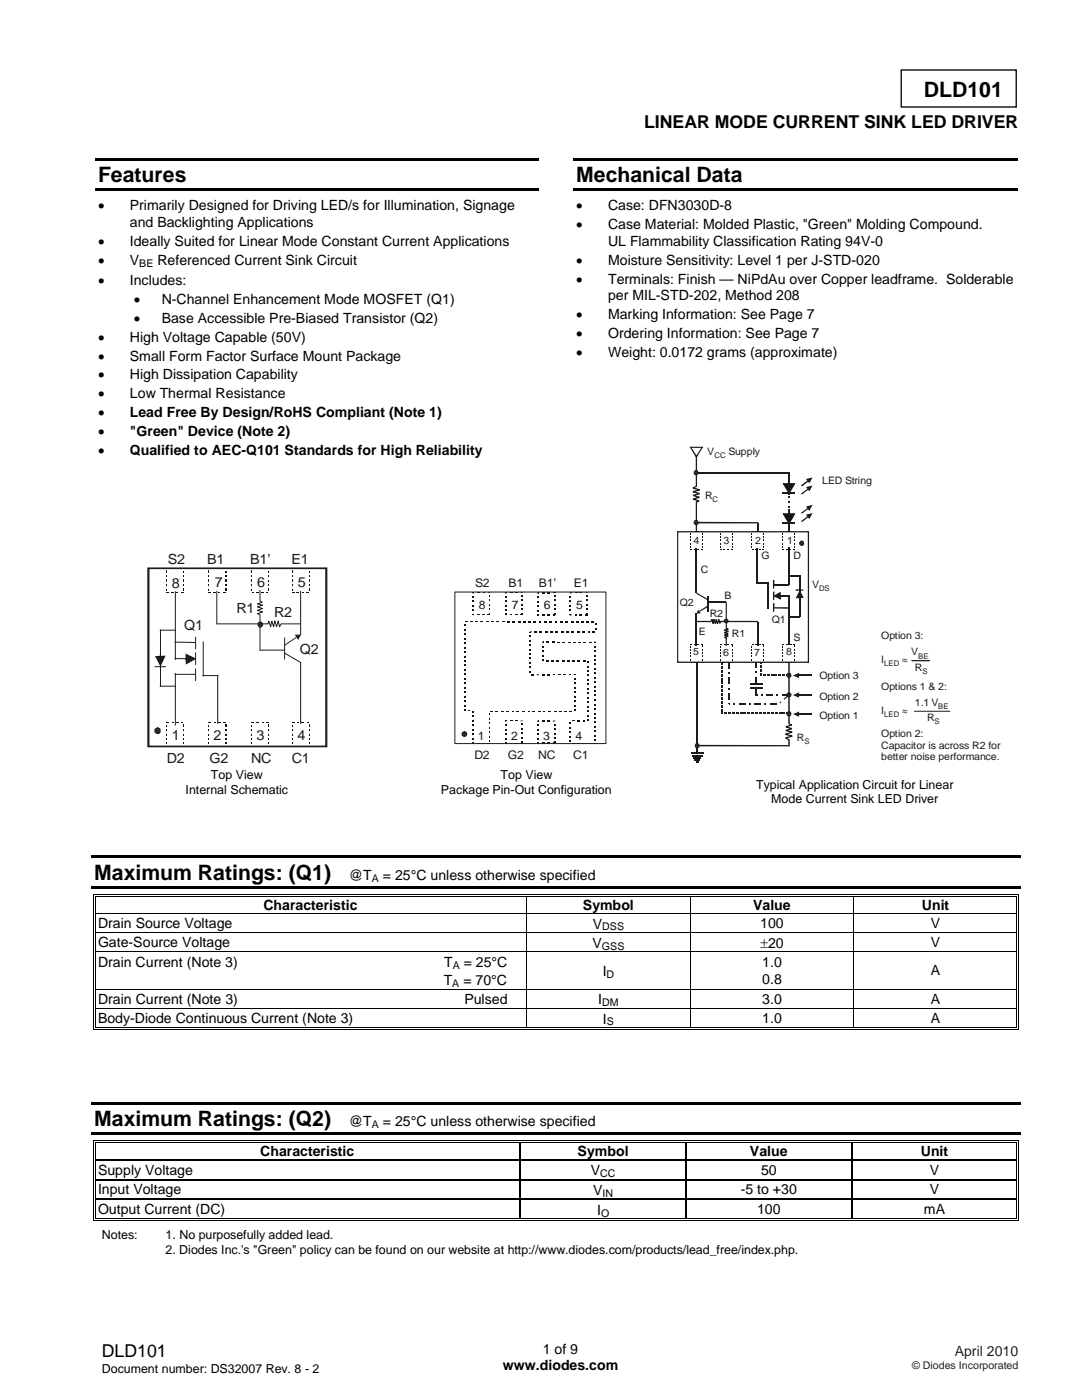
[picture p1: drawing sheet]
<svg xmlns="http://www.w3.org/2000/svg" width="216mm" height="279mm" viewBox="0 0 216 279" stroke-linecap="round" stroke-linejoin="round" font-family="sans-serif">
<defs><g id="words">
<g font-size="4.2">
<text x="184.4" y="19.3">DLD101</text>
<text x="19.6" y="36.3">Features</text>
<text x="115" y="36.3">Mechanical Data</text>
<text x="18.8" y="175.6">Maximum Ratings: (Q1)</text>
<text x="18.8" y="224.7">Maximum Ratings: (Q2)</text>
</g>
<g font-size="3.5">
<text x="128.5" y="25.6">LINEAR MODE CURRENT SINK LED DRIVER</text>
<text x="20.3" y="270.9">DLD101</text>
</g>
<g font-size="2.8">
<text x="19.6" y="42">•</text>
<text x="25.9" y="42">Primarily Designed for Driving LED/s for Illumination, Signage</text>
<text x="115" y="42">•</text>
<text x="121.3" y="42">Case: DFN3030D-8</text>
<text x="25.9" y="45.2">and Backlighting Applications</text>
<text x="115" y="45.8">•</text>
<text x="121.3" y="45.8">Case Material: Molded Plastic, &quot;Green&quot; Molding Compound.</text>
<text x="19.6" y="49">•</text>
<text x="19.6" y="53">•</text>
<text x="25.9" y="53">V</text>
<text x="25.9" y="49">Ideally Suited for Linear Mode Constant Current Applications</text>
<text x="31.4" y="53">Referenced Current Sink Circuit</text>
<text x="115" y="52.8">•</text>
<text x="121.3" y="49">UL Flammability Classification Rating 94V-0</text>
<text x="121.3" y="52.8">Moisture Sensitivity: Level 1 per J-STD-020</text>
<text x="19.6" y="56.8">•</text>
<text x="25.9" y="56.8">Includes:</text>
<text x="115" y="56.6">•</text>
<text x="121.3" y="59.8">per MIL-STD-202, Method 208</text>
<text x="121.3" y="56.6">Terminals: Finish — NiPdAu over Copper leadframe. Solderable</text>
<text x="26.7" y="60.6">•</text>
<text x="26.7" y="64.4">•</text>
<text x="32.3" y="60.6">N-Channel Enhancement Mode MOSFET (Q1)</text>
<text x="32.3" y="64.4">Base Accessible Pre-Biased Transistor (Q2)</text>
<text x="115" y="63.6">•</text>
<text x="121.3" y="63.6">Marking Information: See Page 7</text>
<text x="19.6" y="68.2">•</text>
<text x="19.6" y="71.9">•</text>
<text x="25.9" y="68.2">High Voltage Capable (50V)</text>
<text x="25.9" y="71.9">Small Form Factor Surface Mount Package</text>
<text x="115" y="67.4">•</text>
<text x="115" y="71.2">•</text>
<text x="121.3" y="67.4">Ordering Information: See Page 7</text>
<text x="121.3" y="71.2">Weight: 0.0172 grams (approximate)</text>
<text x="19.6" y="75.7">•</text>
<text x="25.9" y="75.7">High Dissipation Capability</text>
<text x="19.6" y="79.5">•</text>
<text x="19.6" y="83.3">•</text>
<text x="25.9" y="83.3">Lead Free By Design/RoHS Compliant (Note 1)</text>
<text x="25.9" y="79.5">Low Thermal Resistance</text>
<text x="19.6" y="87.1">•</text>
<text x="25.9" y="87.1">&quot;Green&quot; Device (Note 2)</text>
<text x="19.6" y="90.9">•</text>
<text x="25.9" y="90.9">Qualified to AEC-Q101 Standards for High Reliability</text>
<text x="69.6" y="175.6">@T</text>
<text x="76.4" y="175.6">= 25°C unless otherwise specified</text>
<text x="19.6" y="185.2">Drain Source Voltage</text>
<text x="52.6" y="181.6">Characteristic</text>
<text x="116.3" y="181.6">Symbol</text>
<text x="118.3" y="185.3">V</text>
<text x="150.3" y="181.6">Value</text>
<text x="151.7" y="185.2">100</text>
<text x="184" y="181.6">Unit</text>
<text x="185.8" y="185.2">V</text>
<text x="19.6" y="189">Gate-Source Voltage</text>
<text x="118.2" y="189.1">V</text>
<text x="151.7" y="189.1">±20</text>
<text x="185.8" y="189">V</text>
<text x="19.6" y="193">Drain Current (Note 3)</text>
<text x="88.6" y="196.6">T</text>
<text x="88.6" y="193">T</text>
<text x="92.5" y="196.6">= 70°C</text>
<text x="92.5" y="193">= 25°C</text>
<text x="120.3" y="194.8">I</text>
<text x="152.1" y="193">1.0</text>
<text x="152.1" y="196.3">0.8</text>
<text x="185.8" y="194.7">A</text>
<text x="19.6" y="200.3">Drain Current (Note 3)</text>
<text x="92.7" y="200.3">Pulsed</text>
<text x="119.4" y="200.4">I</text>
<text x="152.1" y="200.3">3.0</text>
<text x="185.8" y="200.3">A</text>
<text x="19.6" y="204.2">Body-Diode Continuous Current (Note 3)</text>
<text x="120.3" y="204.3">I</text>
<text x="152.1" y="204.2">1.0</text>
<text x="185.8" y="204.2">A</text>
<text x="69.6" y="224.7">@T</text>
<text x="76.4" y="224.7">= 25°C unless otherwise specified</text>
<text x="51.9" y="230.7">Characteristic</text>
<text x="115.2" y="230.7">Symbol</text>
<text x="149.6" y="230.7">Value</text>
<text x="183.7" y="230.7">Unit</text>
<text x="19.6" y="234.4">Supply Voltage</text>
<text x="19.6" y="238.4">Input Voltage</text>
<text x="117.9" y="234.6">V</text>
<text x="118.4" y="238.5">V</text>
<text x="147.8" y="238.4">-5 to +30</text>
<text x="151.8" y="234.4">50</text>
<text x="185.6" y="234.4">V</text>
<text x="185.6" y="238.4">V</text>
<text x="19.6" y="242.3">Output Current (DC)</text>
<text x="119.1" y="242.4">I</text>
<text x="151.1" y="242.3">100</text>
<text x="184.4" y="242.3">mA</text>
<text x="100.3" y="273.5">www.diodes.com</text>
<text x="108.3" y="270.2">1 of 9</text>
</g>
<g font-size="2.8" fill="#1f1a17">
<text x="33.5" y="112.5">S2</text>
<text x="41.3" y="112.5">B1</text>
<text x="49.9" y="112.5">B1’</text>
<text x="58.1" y="112.5">E1</text>
<text x="34.3" y="117.3">8</text>
<text x="42.8" y="117.1">7</text>
<text x="51.3" y="117.1">6</text>
<text x="59.4" y="117.2">5</text>
<text x="36.7" y="125.7">Q1</text>
<text x="47.2" y="122.4">R1</text>
<text x="54.7" y="123.2">R2</text>
<text x="59.8" y="130.5">Q2</text>
<text x="34.3" y="147.7">1</text>
<text x="42.6" y="147.6">2</text>
<text x="51.2" y="147.6">3</text>
<text x="59.3" y="147.7">4</text>
<text x="33.3" y="152.2">D2</text>
<text x="41.8" y="152.2">G2</text>
<text x="50.1" y="152.2">NC</text>
<text x="58.2" y="152.2">C1</text>
</g>
<text font-size="2.8" fill="#231f20" x="190.5" y="270.6">April 2010</text>
<g font-size="2.5">
<text x="42.1" y="155.5">Top View</text>
<text x="99.9" y="155.5">Top View</text>
<text x="37" y="158.4">Internal Schematic</text>
<text x="88" y="158.4">Package Pin-Out Configuration</text>
<text x="150.9" y="157.4">Typical Application Circuit for Linear</text>
<text x="153.9" y="160.3">Mode Current Sink LED Driver</text>
<text x="20.3" y="247.3">Notes:</text>
<text x="33" y="250.2">2. Diodes Inc.'s &quot;Green&quot; policy can be found on our website at http://www.diodes.com/products/lead_free/index.php.</text>
<text x="33" y="247.3">1. No purposefully added lead.</text>
<text x="20.3" y="274">Document number: DS32007 Rev. 8 - 2</text>
</g>
<g font-size="2.4" fill="#1f1a17">
<text x="94.8" y="117.1">S2</text>
<text x="101.5" y="117.1">B1</text>
<text x="107.5" y="117.1">B1’</text>
<text x="114.5" y="117.1">E1</text>
<text x="95.5" y="121.5">8</text>
<text x="102.1" y="121.5">7</text>
<text x="108.5" y="121.5">6</text>
<text x="115" y="121.5">5</text>
<text x="95.4" y="147.6">1</text>
<text x="102" y="147.6">2</text>
<text x="108.4" y="147.6">3</text>
<text x="114.8" y="147.6">4</text>
<text x="94.7" y="151.5">D2</text>
<text x="101.3" y="151.5">G2</text>
<text x="107.4" y="151.5">NC</text>
<text x="114.4" y="151.5">C1</text>
</g>
<g font-size="2.1">
<text x="27.8" y="53.3">BE</text>
<text x="74.2" y="175.9">A</text>
<text x="120.2" y="185.7">DSS</text>
<text x="120.1" y="189.5">GSS</text>
<text x="90.3" y="197">A</text>
<text x="90.3" y="193.3">A</text>
<text x="121.1" y="195.2">D</text>
<text x="120.2" y="200.8">DM</text>
<text x="121.1" y="204.6">S</text>
<text x="74.2" y="225.1">A</text>
<text x="119.8" y="234.9">CC</text>
<text x="120.2" y="238.9">IN</text>
<text x="119.9" y="242.8">O</text>
</g>
<text font-size="2.1" fill="#231f20" x="182" y="273.2">© Diodes Incorporated</text>
<g font-size="2" fill="#1f1a17">
<text x="141.1" y="90.8">V</text>
<text x="145.4" y="90.8">Supply</text>
<text x="140.7" y="99.5">R</text>
<text x="164" y="96.6">LED String</text>
<text x="138.4" y="108.5">4</text>
<text x="144.4" y="108.5">3</text>
<text x="150.7" y="108.6">2</text>
<text x="151.9" y="111.7">G</text>
<text x="157.1" y="108.5">1</text>
<text x="158.3" y="111.7">D</text>
<text x="139.8" y="114.3">C</text>
<text x="144.5" y="119.6">B</text>
<text x="162.1" y="117.3">V</text>
<text x="135.7" y="120.9">Q2</text>
<text x="141.6" y="123.1">R2</text>
<text x="154" y="124.3">Q1</text>
<text x="138.3" y="130.8">5</text>
<text x="139.4" y="126.7">E</text>
<text x="144.3" y="130.9">6</text>
<text x="146" y="127.2">R1</text>
<text x="150.5" y="130.9">7</text>
<text x="156.8" y="130.7">8</text>
<text x="158.3" y="128">S</text>
<text x="175.9" y="127.5">Option 3:</text>
<text x="181.8" y="130.8">V</text>
<text x="163.5" y="135.5">Option 3</text>
<text x="175.9" y="132.3">I</text>
<text x="175.9" y="137.7">Options 1 &amp; 2:</text>
<text x="180" y="132.3">≈</text>
<text x="182.6" y="133.8">R</text>
<text x="163.5" y="143.4">Option 1</text>
<text x="163.5" y="139.8">Option 2</text>
<text x="175.9" y="142.5">I</text>
<text x="180" y="142.5">≈</text>
<text x="182.6" y="140.9">1.1 V</text>
<text x="185" y="143.8">R</text>
<text x="159" y="147.8">R</text>
<text x="175.9" y="147.1">Option 2:</text>
<text x="175.9" y="149.5">Capacitor is across R2 for</text>
<text x="175.9" y="151.7">better noise performance.</text>
</g>
<g font-size="1.5" fill="#1f1a17">
<text x="142.6" y="91.4">CC</text>
<text x="142.2" y="100.1">C</text>
<text x="163.4" y="117.9">DS</text>
<text x="183.2" y="131.4">BE</text>
<text x="176.4" y="133">LED</text>
<text x="184.1" y="134.5">S</text>
<text x="176.4" y="143.1">LED</text>
<text x="187.2" y="141.6">BE</text>
<text x="160.5" y="148.4">S</text>
<text x="186.5" y="144.4">S</text>
</g>
</g></defs>
<path d="M179.8 14h23v7.4h-23z" fill="none" stroke="#000" stroke-width=".26"/>
<g fill="#000">
<path d="M19 31.5h88.6v.5h-88.6zM19 37.6h88.6v.5h-88.6zM114.4 31.5h88.7v.5h-88.7zM114.4 37.6h88.7v.5h-88.7zM18.3 170.8h185.4v.5h-185.4zM18.3 176.8h185.4v.6h-185.4zM18.6 178.4h.2v.6h-.2zM18.6 178.4h.5v.2h-.5zM18.9 178.8h.2v.2h-.2zM18.9 178.8h.2v.1h-.2zM105 178.9l.2 .1zM105 178.4h.5v.2h-.5z"/>
<path d="M105 178.8h.5v.1h-.5zM137.7 178.9l.1 .1zM137.7 178.4h.5v.2h-.5zM137.7 178.8h.5v.1h-.5zM170.3 178.9l.2 .1zM170.3 178.4h.5v.2h-.5zM170.3 178.8h.5v.1h-.5zM202.8 178.4h.5v.2h-.5zM202.8 178.8h.1v.2h-.1zM202.8 178.8h.1v.1h-.1zM203.1 178.4h.2v.6h-.2zM18.6 182.2h.2v.2h-.2z"/>
<path d="M18.6 186h.2v.2h-.2zM18.6 189.9h.2v.1h-.2zM18.6 197.3h.2v.2h-.2zM18.9 182.2h.2v.2h-.2zM18.9 186h.2v.2h-.2zM18.9 189.9h.2v.1h-.2zM18.9 197.3h.2v.2h-.2zM202.8 182.2h.1v.2h-.1zM202.8 186h.1v.2h-.1zM202.8 189.9h.1v.1h-.1zM202.8 197.3h.1v.2h-.1zM203.1 182.2h.2v.2h-.2z"/>
<path d="M203.1 186h.2v.2h-.2zM203.1 189.9h.2v.1h-.2zM203.1 197.3h.2v.2h-.2zM18.6 201.2h.2v.1h-.2zM18.6 205.4h.5v.1h-.5zM18.9 201.2h.2v.1h-.2zM18.9 205h.2v.2h-.2zM105 205h.5v.2h-.5zM137.7 205h.5v.2h-.5zM170.3 205h.5v.2h-.5zM202.8 201.2h.1v.1h-.1zM202.8 205.4h.5v.1h-.5z"/>
<path d="M202.8 205h.1v.2h-.1zM203.1 201.2h.2v.1h-.2zM203.1 205h.2v.5h-.2zM18.3 219.9h185.4v.6h-185.4zM18.3 226h185.4v.5h-185.4zM18.6 227.6h.2v.5h-.2zM18.6 227.6h.5v.2h-.5zM18.6 231.4h.2v.2h-.2zM18.6 235.3h.2v.3h-.2zM18.6 239.2h.2v.3h-.2zM18.9 227.9h.2v.2h-.2zM18.9 231.4h.2v.2h-.2z"/>
<path d="M18.9 235.3h.2v.3h-.2zM18.9 239.2h.2v.3h-.2zM103.7 228.1h.3zM103.7 227.6h.5v.2h-.5zM103.7 227.9h.5v.2h-.5zM103.7 231.4h.3v.2h-.3zM103.7 235.3h.3v.3h-.3zM103.7 239.2h.3v.3h-.3zM136.8 228.1h.2zM136.8 227.6h.5v.2h-.5zM136.8 227.9h.5v.2h-.5zM136.8 231.4h.2v.2h-.2z"/>
<path d="M136.8 235.3h.2v.3h-.2zM136.8 239.2h.2v.3h-.2zM169.8 228.1h.3zM169.8 227.6h.5v.2h-.5zM169.8 227.9h.5v.2h-.5zM169.8 231.4h.3v.2h-.3zM169.8 235.3h.3v.3h-.3zM169.8 239.2h.3v.3h-.3zM202.8 227.6h.5v.2h-.5zM202.8 227.9h.1v.2h-.1zM202.8 231.4h.1v.2h-.1zM202.8 235.3h.1v.3h-.1z"/>
<path d="M202.8 239.2h.1v.3h-.1zM203.1 227.6h.2v.5h-.2zM203.1 231.4h.2v.2h-.2zM203.1 235.3h.2v.3h-.2zM203.1 239.2h.2v.3h-.2zM18.6 243.5h.5v.1h-.5zM18.9 243.1h.2v.2h-.2zM103.7 243.1h.5v.2h-.5zM136.8 243.1h.5v.2h-.5zM169.8 243.1h.5v.2h-.5zM202.8 243.5h.5v.1h-.5zM202.8 243.1h.1v.2h-.1z"/>
<path d="M203.1 243.1h.2v.5h-.2z"/>
</g>
<g fill="none" stroke="#000" stroke-width=".2">
<path d="M18.7 179v3.2M19 179v3.2M19.1 178.5h85.9M19.1 178.9h85.9M105.1 179v3.2M105.5 178.5h32.2M105.5 178.9h32.2M137.8 179v3.2M138.2 178.5h32.1M138.2 178.9h32.1M170.4 179v3.2M170.8 178.5h32"/>
<path d="M170.8 178.9h32M202.8 179v3.2M203.2 179v3.2M18.7 182.4v3.6M18.7 186.2v3.7M18.7 190v7.3M18.7 197.5v3.7M19 182.4v3.6M19 186.2v3.7M19 190v7.3M19 197.5v3.7M19.1 182.3h183.7"/>
<path d="M19.1 186.1h183.7M19.1 189.9h183.7M19.1 197.4h183.7M105.1 182.4v3.6M105.1 186.2v3.7M105.1 190v7.3M105.1 197.5v3.7M137.8 182.4v3.6M137.8 186.2v3.7M137.8 190v7.3M137.8 197.5v3.7M170.4 182.4v3.6"/>
<path d="M170.4 186.2v3.7M170.4 190v7.3M170.4 197.5v3.7M202.8 182.4v3.6M202.8 186.2v3.7M202.8 190v7.3M202.8 197.5v3.7M203.2 182.4v3.6M203.2 186.2v3.7M203.2 190v7.3M203.2 197.5v3.7M18.7 201.3v4.2"/>
<path d="M19 201.3v3.7M19.1 201.3h183.7M19.1 205.4h183.7M19.1 205.1h85.9M105.1 201.3v3.7M105.5 205.1h32.2M137.8 201.3v3.7M138.2 205.1h32.1M170.4 201.3v3.7M170.8 205.1h32M202.8 201.3v3.7M203.2 201.3v3.7"/>
<path d="M18.7 228.1v3.3M18.7 231.6v3.7M18.7 235.6v3.6M18.7 239.5v4.1M19 228.1v3.3M19 231.6v3.7M19 235.6v3.6M19 239.5v3.6M19.1 227.7h84.6M19.1 228h84.6M104.2 227.7h32.6M104.2 228h32.6"/>
<path d="M137.3 227.7h32.5M137.3 228h32.5M170.3 227.7h32.5M170.3 228h32.5M202.8 228.1v3.3M202.8 231.6v3.7M202.8 235.6v3.6M202.8 239.5v3.6M203.2 228.1v3.3M203.2 231.6v3.7M203.2 235.6v3.6M203.2 239.5v3.6"/>
<path d="M19.1 243.6h183.7M19.1 243.2h84.6M104.2 243.2h32.6M137.3 243.2h32.5M170.3 243.2h32.5"/>
</g>
<g fill="none" stroke="#000" stroke-width=".25">
<path d="M19.1 231.5h84.6M19.1 235.4h84.6M19.1 239.3h84.6M103.8 228.1v3.3M103.8 231.6v3.7M103.8 235.6v3.6M103.8 239.5v3.6M104 231.5h32.8M104 235.4h32.8M104 239.3h32.8M136.9 228.1v3.3M136.9 231.6v3.7"/>
<path d="M136.9 235.6v3.6M136.9 239.5v3.6M137 231.5h32.8M137 235.4h32.8M137 239.3h32.8M169.9 228.1v3.3M169.9 231.6v3.7M169.9 235.6v3.6M169.9 239.5v3.6M170.1 231.5h32.7M170.1 235.4h32.7M170.1 239.3h32.7"/>
</g>
<path d="M108.3 128.1h10.5v20.2h-4.9v-4.4l3.4 .1v-12.2h-9.1z" fill-rule="evenodd" fill="#fff"/>
<g fill="#131516">
<path d="M118.4 148.3h.4v.1h-.4z"/>
<path d="M117.3 148.3h.4v.1h-.4z"/>
<path d="M116.3 148.3h.4v.1h-.4z"/>
<path d="M115.2 148.3h.5v.1h-.5z"/>
<path d="M114.1 148.3h.5v.1h-.5z"/>
<path d="M113.7 147.7h.2v.3h-.2z"/>
<path d="M113.7 146.8h.2v.4h-.2z"/>
<path d="M113.7 146h.2v.3h-.2z"/>
<path d="M113.7 145h.2v.4h-.2z"/>
<path d="M113.7 144.2h.2v.3h-.2z"/>
<path d="M114.1 143.8h.5v.2h-.5z"/>
<path d="M115.2 143.8h.5v.2h-.5z"/>
<path d="M116.3 143.8h.3v.2h-.3z"/>
<path d="M117.2 143.5h.2v.4h-.2z"/>
<path d="M117.2 142.7h.2v.3h-.2z"/>
<path d="M117.2 141.7h.2v.4h-.2z"/>
<path d="M117.2 140.9h.2v.3h-.2z"/>
<path d="M117.2 140h.2v.4h-.2z"/>
<path d="M117.2 139.1h.2v.3h-.2z"/>
<path d="M117.2 138.2h.2v.4h-.2z"/>
<path d="M117.2 137.3h.2v.3h-.2z"/>
<path d="M117.2 136.4h.2v.4h-.2z"/>
<path d="M117.2 135.5h.2v.4h-.2z"/>
<path d="M117.2 134.6h.2v.4h-.2z"/>
<path d="M117.2 133.8h.2v.3h-.2z"/>
<path d="M117.2 132.9h.2v.3h-.2z"/>
<path d="M117.2 132h.2v.3h-.2z"/>
<path d="M116.4 131.7h.4v.3h-.4z"/>
<path d="M115.3 131.7h.4v.3h-.4z"/>
<path d="M114.3 131.7h.4v.3h-.4z"/>
<path d="M113.2 131.7h.4v.3h-.4z"/>
<path d="M112.1 131.7h.5v.3h-.5z"/>
<path d="M111.1 131.7h.4v.3h-.4z"/>
<path d="M110 131.7h.5v.3h-.5z"/>
<path d="M109 131.7h.4v.3h-.4z"/>
<path d="M108.2 131.8h.2l-.2-.1 .1 .3 .1-.2-.2 .2z"/>
<path d="M108.2 131.5h.2v.3h-.2z"/>
<path d="M108.2 130.7h.2v.3h-.2z"/>
<path d="M108.2 129.8h.2v.4h-.2z"/>
<path d="M108.2 128.9h.2v.3h-.2z"/>
<path d="M108.2 128l.2 .4h-.2l.1-.2z"/>
<path d="M108.3 128h.2v.2h-.2z"/>
<path d="M109.1 128h.4v.2h-.4z"/>
<path d="M110.2 128h.4v.2h-.4z"/>
<path d="M111.2 128.1h.4v.1h-.4z"/>
<path d="M112.3 128.1h.4v.1h-.4z"/>
<path d="M113.3 128.1h.5v.1h-.5z"/>
<path d="M114.4 128.1h.4v.1h-.4z"/>
<path d="M115.4 128.1h.5v.1h-.5z"/>
<path d="M116.5 128.1h.4v.1h-.4z"/>
<path d="M117.5 128.1h.4v.1h-.4z"/>
<path d="M118.6 128.1h.3l-.3 .1z"/>
<path d="M118.7 128.1h.2v.2h-.2z"/>
<path d="M118.7 128.9h.2v.3h-.2z"/>
<path d="M118.7 129.7h.2v.4h-.2z"/>
<path d="M118.7 130.7h.2v.3h-.2z"/>
<path d="M118.7 131.5h.2v.4h-.2z"/>
<path d="M118.7 132.4h.2v.3h-.2z"/>
<path d="M118.7 133.3h.2v.4h-.2z"/>
<path d="M118.7 134.2h.2v.3h-.2z"/>
<path d="M118.7 135.1h.2v.4h-.2z"/>
<path d="M118.7 136h.2v.3h-.2z"/>
<path d="M118.7 136.8h.2v.4h-.2z"/>
<path d="M118.7 137.8h.2v.3h-.2z"/>
<path d="M118.7 138.6h.2v.4h-.2z"/>
<path d="M118.7 139.6h.2v.2h-.2z"/>
<path d="M118.7 140.4h.2v.4h-.2z"/>
<path d="M118.7 141.3h.2v.3h-.2z"/>
<path d="M118.7 142.2h.2v.4h-.2z"/>
<path d="M118.7 143.1h.2v.3h-.2z"/>
<path d="M118.7 144h.2v.3h-.2z"/>
<path d="M118.7 144.9h.2v.3h-.2z"/>
<path d="M118.7 145.7h.2v.4h-.2z"/>
<path d="M118.7 146.7h.2v.3h-.2z"/>
<path d="M118.7 147.5h.2v.4h-.2z"/>
</g>
<path d="M107.4 143.9h3.3v4.4h-3.3z" fill="#fff"/>
<g fill="#131516">
<path d="M110.3 148.3h.4v.2h-.4z"/>
<path d="M109.2 148.3h.5v.2h-.5z"/>
<path d="M108.2 148.3h.4v.2h-.4z"/>
<path d="M107.2 148.3h.3v.2h-.1v-.2l-.2 .2z"/>
<path d="M107.2 148.2h.2v.1h-.2z"/>
<path d="M107.2 147.3h.2v.3h-.2z"/>
<path d="M107.2 146.4h.2v.3h-.2z"/>
<path d="M107.2 145.5h.2v.4h-.2z"/>
<path d="M107.2 144.6h.2v.3h-.2z"/>
<path d="M107.2 143.8h.2v.2v-.1v.2h-.2v-.2l.2 .1z"/>
<path d="M107.4 143.8h.1v.2h-.1z"/>
<path d="M108.2 143.8h.4v.2h-.4z"/>
<path d="M109.2 143.8h.5v.2h-.5z"/>
<path d="M110.3 143.8l.5 .1h-.2l.1 .1h-.4z"/>
<path d="M110.6 143.9h.2z"/>
<path d="M110.6 144.4h.2v.4h-.2z"/>
<path d="M110.6 145.3h.2v.4h-.2z"/>
<path d="M110.6 146.2h.2v.4h-.2z"/>
<path d="M110.6 147.1h.2v.4h-.2z"/>
<path d="M110.6 148h.2v.3h-.2z"/>
</g>
<path d="M100.9 143.9h3.4v4.4h-3.4z" fill="#fff"/>
<g fill="#131516">
<path d="M103.9 148.3h.4v.1h-.4z"/>
<path d="M102.8 148.3h.4v.1h-.4z"/>
<path d="M101.8 148.3h.3v.1h-.3z"/>
<path d="M100.8 148.3h.3v.1z"/>
<path d="M100.8 148.1h.2v.2h-.2z"/>
<path d="M100.8 147.3h.2v.3h-.2z"/>
<path d="M100.8 146.4h.2v.3h-.2z"/>
<path d="M100.8 145.5h.2v.3h-.2z"/>
<path d="M100.8 144.6h.2v.3h-.2z"/>
<path d="M100.8 143.8l.1 .2 .1-.1v.1h-.2v-.1l.1 .1z"/>
<path d="M100.9 143.8h.2v.2h-.2z"/>
<path d="M101.8 143.8h.4v.2h-.4z"/>
<path d="M102.8 143.8h.4v.2h-.4z"/>
<path d="M103.9 143.8l.5 .1-.5 .1z"/>
<path d="M104.1 143.9h.3z"/>
<path d="M104.1 144.4h.3v.3h-.3z"/>
<path d="M104.1 145.3h.3v.4h-.3z"/>
<path d="M104.1 146.2h.3v.3h-.3z"/>
<path d="M104.1 147.1h.3v.4h-.3z"/>
<path d="M104.1 148h.3v.3h-.3z"/>
</g>
<path d="M92.8 124.1l26.1 .1v1.9h-13v8.5h8.8v7.3h-17v6.4h-3.3v-6.5h-1.7z" fill-rule="evenodd" fill="#fff"/>
<g fill="#131516">
<path d="M97.3 148.3h.4v.1h-.4z"/>
<path d="M96.2 148.3h.5v.1h-.5z"/>
<path d="M95.2 148.3h.5v.1h-.5z"/>
<path d="M94.4 148.3h.2v.1h-.3l.2-.1z"/>
<path d="M94.3 148.1h.2v.2h-.2z"/>
<path d="M94.3 147.3h.2v.3h-.2z"/>
<path d="M94.3 146.4h.2v.3h-.2z"/>
<path d="M94.3 145.5h.2v.3h-.2z"/>
<path d="M94.3 144.6h.2v.3h-.2z"/>
<path d="M94.3 143.7h.2v.4h-.2z"/>
<path d="M94.3 142.8h.2v.4h-.2z"/>
<path d="M94.3 141.9h.2v.4h-.2z"/>
<path d="M93.5 141.7h.4v.2h-.4z"/>
<path d="M92.7 141.7h.2v.2h-.3l.3-.1z"/>
<path d="M92.6 141.5h.3v.3h-.3z"/>
<path d="M92.6 140.6h.3v.4h-.3z"/>
<path d="M92.6 139.8h.3v.3h-.3z"/>
<path d="M92.6 138.9h.3v.3h-.3z"/>
<path d="M92.6 138h.3v.3h-.3z"/>
<path d="M92.6 137.1h.3v.3h-.3z"/>
<path d="M92.6 136.2h.3v.3h-.3z"/>
<path d="M92.6 135.3h.3v.4h-.3z"/>
<path d="M92.6 134.4h.3v.3h-.3z"/>
<path d="M92.6 133.5h.3v.4h-.3z"/>
<path d="M92.6 132.6h.3v.3h-.3z"/>
<path d="M92.6 131.7h.3v.4h-.3z"/>
<path d="M92.6 130.9h.3v.3h-.3z"/>
<path d="M92.6 129.9h.3v.4h-.3z"/>
<path d="M92.6 129.1h.3v.3h-.3z"/>
<path d="M92.6 128.2h.3v.3h-.3z"/>
<path d="M92.6 127.3h.3v.3h-.3z"/>
<path d="M92.6 126.4h.3v.4h-.3z"/>
<path d="M92.6 125.5h.3v.3h-.3z"/>
<path d="M92.6 124.6h.3v.4h-.3z"/>
<path d="M92.8 124h.4v.2h-.4z"/>
<path d="M93.9 124h.4v.2h-.4z"/>
<path d="M94.9 124h.4v.2h-.4z"/>
<path d="M95.9 124h.5v.2h-.5z"/>
<path d="M97 124h.5v.2h-.5z"/>
<path d="M98 124h.5v.2h-.5z"/>
<path d="M99.1 124h.4v.2h-.4z"/>
<path d="M100.2 124h.4v.2h-.4z"/>
<path d="M101.2 124h.4v.3h-.4z"/>
<path d="M102.3 124h.4v.3h-.4z"/>
<path d="M103.4 124h.4v.3h-.4z"/>
<path d="M104.4 124h.4v.3h-.4z"/>
<path d="M105.4 124h.5v.3h-.5z"/>
<path d="M106.5 124h.5v.3h-.5z"/>
<path d="M107.6 124h.3v.3h-.3z"/>
<path d="M108.6 124h.4v.3h-.4z"/>
<path d="M109.7 124h.4v.3h-.4z"/>
<path d="M110.8 124h.3v.3h-.3z"/>
<path d="M111.8 124h.4v.3h-.4z"/>
<path d="M112.8 124h.5v.3h-.5z"/>
<path d="M113.9 124h.5v.3h-.5z"/>
<path d="M114.9 124h.5v.3h-.5z"/>
<path d="M116 124h.4v.3h-.4z"/>
<path d="M117.1 124h.4v.3h-.4z"/>
<path d="M118.1 124h.4v.3h-.4z"/>
<path d="M118.7 124.4h.3v.4h-.3z"/>
<path d="M118.7 125.3h.3v.4h-.3z"/>
<path d="M118.3 126h.4v.2h-.4z"/>
<path d="M117.3 126h.4v.2h-.4z"/>
<path d="M116.2 126h.4v.2h-.4z"/>
<path d="M115.1 126h.5v.2h-.5z"/>
<path d="M114.1 126h.4v.2h-.4z"/>
<path d="M113.1 126h.4v.2h-.4z"/>
<path d="M112 126h.4v.2h-.4z"/>
<path d="M110.9 126h.4v.2h-.4z"/>
<path d="M109.9 126h.4v.2h-.4z"/>
<path d="M108.8 126h.4v.2h-.4z"/>
<path d="M107.7 126h.5v.2h-.5z"/>
<path d="M106.7 126h.5v.2h-.5z"/>
<path d="M105.7 126l.2 .1v-.1h.2v.2l-.4-.1z"/>
<path d="M105.7 126.1h.2v.2h-.2z"/>
<path d="M105.7 126.8h.2v.3h-.2z"/>
<path d="M105.7 127.7h.2v.4h-.2z"/>
<path d="M105.7 128.6h.2v.3h-.2z"/>
<path d="M105.7 129.5h.2v.4h-.2z"/>
<path d="M105.7 130.4h.2v.3h-.2z"/>
<path d="M105.7 131.2h.2v.4h-.2z"/>
<path d="M105.7 132.2h.2v.3h-.2z"/>
<path d="M105.7 133h.2v.4h-.2z"/>
<path d="M105.7 133.9h.2v.3h-.2z"/>
<path d="M106.1 134.5h.4v.2h-.4z"/>
<path d="M107.1 134.5h.4v.2h-.3z"/>
<path d="M108.2 134.5h.4v.2h-.4z"/>
<path d="M109.2 134.5h.5v.2h-.5z"/>
<path d="M110.3 134.5h.4v.2h-.4z"/>
<path d="M111.3 134.5h.5v.2h-.5z"/>
<path d="M112.4 134.5h.4v.2h-.4z"/>
<path d="M113.5 134.5h.4v.2h-.4z"/>
<path d="M114.5 134.5l.4 .1-.4 .1z"/>
<path d="M114.6 134.6h.3v.1h-.3z"/>
<path d="M114.6 135.3h.3v.4h-.3z"/>
<path d="M114.6 136.2h.3v.3h-.3z"/>
<path d="M114.6 137.1h.3v.3h-.3z"/>
<path d="M114.6 138h.3v.3h-.3z"/>
<path d="M114.6 138.9h.3v.3h-.3z"/>
<path d="M114.6 139.8h.3v.3h-.3z"/>
<path d="M114.6 140.6h.3v.4h-.3z"/>
<path d="M114.6 141.5h.3v.4h-.3z"/>
<path d="M113.7 141.9h.4v.1h-.4z"/>
<path d="M112.6 141.9h.5v.1h-.5z"/>
<path d="M111.6 141.9h.5v.1h-.5z"/>
<path d="M110.6 141.9h.4v.1h-.4z"/>
<path d="M109.5 141.9h.4v.1h-.4z"/>
<path d="M108.5 141.9h.3v.1h-.3z"/>
<path d="M107.4 141.9h.4v.1h-.4z"/>
<path d="M106.3 141.9h.4v.1h-.4z"/>
<path d="M105.3 141.9h.4v.1h-.4z"/>
<path d="M104.2 141.9h.4v.1h-.4z"/>
<path d="M103.1 141.9h.5v.1h-.5z"/>
<path d="M102.1 141.9h.4v.1h-.4z"/>
<path d="M101 141.9h.5v.1h-.5z"/>
<path d="M100 141.9h.4v.1h-.4z"/>
<path d="M98.9 141.9h.4v.1h-.4z"/>
<path d="M97.9 141.9h.4v.1h-.4z"/>
<path d="M97.7 142.4h.1v.3h-.1z"/>
<path d="M97.7 143.2h.1v.4h-.1z"/>
<path d="M97.7 144.2h.1v.2h-.1z"/>
<path d="M97.7 145h.1v.4h-.1z"/>
<path d="M97.7 145.9h.1v.3h-.1z"/>
<path d="M97.7 146.8h.1v.4h-.1z"/>
<path d="M97.7 147.7h.1v.3h-.1z"/>
</g>
<path d="M113.9 118.2h3.3v4.5h-3.3z" fill="#fff"/>
<g fill="#131516">
<path d="M116.8 122.6h.4v.2h-.4z"/>
<path d="M115.7 122.6h.4v.2h-.4z"/>
<path d="M114.7 122.6h.4v.2h-.4z"/>
<path d="M113.7 122.7l.4-.1v.2h-.2v-.1l-.2 .1z"/>
<path d="M113.7 122.5h.2v.2h-.2z"/>
<path d="M113.7 121.6h.2v.4h-.2z"/>
<path d="M113.7 120.7h.2v.4h-.2z"/>
<path d="M113.7 119.9h.2v.3h-.2z"/>
<path d="M113.7 118.9h.2v.4h-.2z"/>
<path d="M113.7 118.2h.2v.2h-.2v-.2l.2 .1z"/>
<path d="M113.9 118.2h.2v.1h-.2z"/>
<path d="M114.7 118.2h.4v.1h-.4z"/>
<path d="M115.7 118.2h.4v.1h-.4z"/>
<path d="M116.8 118.2h.5l-.5 .1z"/>
<path d="M117.1 118.2h.2z"/>
<path d="M117.1 118.8h.2v.4h-.2z"/>
<path d="M117.1 119.7h.2v.3h-.2z"/>
<path d="M117.1 120.5h.2v.4h-.2z"/>
<path d="M117.1 121.5h.2v.3h-.2z"/>
<path d="M117.1 122.3h.2v.4h-.2z"/>
</g>
<path d="M107.4 118.2h3.3v4.5h-3.3z" fill="#fff"/>
<g fill="#131516">
<path d="M110.3 122.6h.4v.2h-.4z"/>
<path d="M109.2 122.6h.5v.2h-.5z"/>
<path d="M108.2 122.6h.4v.2h-.4z"/>
<path d="M107.2 122.7l.3-.1v.2z"/>
<path d="M107.2 122.5h.2v.2h-.2z"/>
<path d="M107.2 121.7h.2v.3h-.2z"/>
<path d="M107.2 120.7h.2v.4h-.2z"/>
<path d="M107.2 119.9h.2v.3h-.2z"/>
<path d="M107.2 118.9h.2v.4h-.2z"/>
<path d="M107.2 118.2h.2v.2v-.2v.2h-.2v-.2l.2 .2z"/>
<path d="M107.4 118.2h.1v.2h-.1z"/>
<path d="M108.2 118.2h.4v.2h-.4z"/>
<path d="M109.2 118.2h.5v.2h-.5z"/>
<path d="M110.3 118.2h.5h-.2l.1 .2h-.4z"/>
<path d="M110.6 118.2l.2 .1z"/>
<path d="M110.6 118.8h.2v.4h-.2z"/>
<path d="M110.6 119.7h.2v.3h-.2z"/>
<path d="M110.6 120.6h.2v.3h-.2z"/>
<path d="M110.6 121.5h.2v.3h-.2z"/>
<path d="M110.6 122.4h.2v.3h-.2z"/>
</g>
<path d="M100.9 118.2h3.4v4.5h-3.4z" fill="#fff"/>
<g fill="#131516">
<path d="M103.9 122.6h.4v.1h-.4z"/>
<path d="M102.8 122.6h.4v.1h-.4z"/>
<path d="M101.8 122.6h.3v.1h-.3z"/>
<path d="M100.8 122.7l.3-.1v.1z"/>
<path d="M100.8 122.5h.2v.2h-.2z"/>
<path d="M100.8 121.6h.2v.4h-.2z"/>
<path d="M100.8 120.7h.2v.4h-.2z"/>
<path d="M100.8 119.8h.2v.4h-.2z"/>
<path d="M100.8 118.9h.2v.4h-.2z"/>
<path d="M100.8 118.2l.1 .1 .1-.1v.2h-.2v-.2l.1 .1z"/>
<path d="M100.9 118.2h.2v.1h-.2z"/>
<path d="M101.8 118.2h.4v.1h-.4z"/>
<path d="M102.8 118.2h.4v.1h-.4z"/>
<path d="M103.9 118.2h.5l-.5 .1z"/>
<path d="M104.1 118.2h.3z"/>
<path d="M104.1 118.8h.3v.3h-.3z"/>
<path d="M104.1 119.7h.3v.3h-.3z"/>
<path d="M104.1 120.5h.3v.4h-.3z"/>
<path d="M104.1 121.5h.3v.3h-.3z"/>
<path d="M104.1 122.3h.3v.4h-.3z"/>
</g>
<path d="M94.4 118.2h3.3v4.5h-3.3z" fill="#fff"/>
<g fill="#131516">
<path d="M97.3 122.6h.4v.1h-.4z"/>
<path d="M96.2 122.6h.5v.1h-.5z"/>
<path d="M95.2 122.6h.5v.1h-.5z"/>
<path d="M94.4 122.6h.2v.1h-.3h.2z"/>
<path d="M94.3 122.5h.2v.2h-.2z"/>
<path d="M94.3 121.6h.2v.4h-.2z"/>
<path d="M94.3 120.7h.2v.4h-.2z"/>
<path d="M94.3 119.8h.2v.4h-.2z"/>
<path d="M94.3 118.9h.2v.4h-.2z"/>
<path d="M94.3 118.2l.1 .1 .1-.1v.2h-.2z"/>
<path d="M94.4 118.2h.2v.1h-.2z"/>
<path d="M95.2 118.2h.5v.1h-.5z"/>
<path d="M96.3 118.2h.4v.1h-.4z"/>
<path d="M97.3 118.2h.5l-.5 .1z"/>
<path d="M97.7 118.2h.1z"/>
<path d="M97.7 118.8h.1v.4h-.1z"/>
<path d="M97.7 119.7h.1v.3h-.1z"/>
<path d="M97.7 120.5h.1v.4h-.1z"/>
<path d="M97.7 121.5h.1v.3h-.1z"/>
<path d="M97.7 122.3h.1v.4h-.1z"/>
</g>
<path d="M90.8 118.2h30.1v30.2h-30.1z" fill="none" stroke="#1f1a17" stroke-width=".2"/>
<circle cx="92.7" cy="146.5" r=".46" fill="#2a2b2b"/>
<circle cx="92.7" cy="146.5" r=".46" fill="none" stroke="#1f1a17" stroke-width=".2"/>
<path d="M58.3 113.4h3.4v4.9h-3.4z" fill="#fff"/>
<g fill="#131516">
<path d="M58.3 118.2h.4v.2h-.4z"/>
<path d="M59.2 118.2h.5v.2h-.5z"/>
<path d="M60.2 118.2h.4v.2h-.4z"/>
<path d="M61.2 118.2h.4v.2h-.4z"/>
<path d="M61.6 117.5h.2v.4h-.2z"/>
<path d="M61.6 116.6h.2v.4h-.2z"/>
<path d="M61.6 115.7h.2v.4h-.2z"/>
<path d="M61.6 114.9h.2v.3h-.2z"/>
<path d="M61.6 113.9h.2v.4h-.2z"/>
<path d="M61.3 113.3h.3v.2h-.3z"/>
<path d="M60.2 113.3h.5v.2h-.5z"/>
<path d="M59.3 113.3h.4v.2h-.4z"/>
<path d="M58.3 113.3h.4v.2h-.4z"/>
<path d="M58.2 113.9h.2v.4h-.2z"/>
<path d="M58.2 114.9h.2v.3h-.2z"/>
<path d="M58.2 115.7h.2v.4h-.2z"/>
<path d="M58.2 116.6h.2v.4h-.2z"/>
<path d="M58.2 117.6h.2v.3h-.2z"/>
</g>
<path d="M50.3 113.4h3.3v4.9h-3.3z" fill="#fff"/>
<g fill="#131516">
<path d="M50.3 118.2h.3v.2h-.3z"/>
<path d="M51.2 118.2h.4v.2h-.4z"/>
<path d="M52.1 118.2h.5v.2h-.5z"/>
<path d="M53.1 118.2h.4v.2h-.4z"/>
<path d="M53.5 117.5h.2v.4h-.2z"/>
<path d="M53.5 116.6h.2v.4h-.2z"/>
<path d="M53.5 115.7h.2v.3h-.2z"/>
<path d="M53.5 114.9h.2v.3h-.2z"/>
<path d="M53.5 113.9h.2v.4h-.2z"/>
<path d="M53.1 113.3h.5v.2h-.5z"/>
<path d="M52.2 113.3h.4v.2h-.4z"/>
<path d="M51.2 113.3h.4v.2h-.4z"/>
<path d="M50.3 113.3h.4v.2h-.4z"/>
<path d="M50.2 113.9h.2v.4h-.2z"/>
<path d="M50.2 114.9h.2v.3h-.2z"/>
<path d="M50.2 115.7h.2v.4h-.2z"/>
<path d="M50.2 116.6h.2v.4h-.2z"/>
<path d="M50.2 117.6h.2v.3h-.2z"/>
</g>
<path d="M41.7 113.4h3.3v4.9h-3.3z" fill="#fff"/>
<g fill="#131516">
<path d="M41.7 118.2h.4v.2h-.4z"/>
<path d="M42.6 118.2h.4v.2h-.4z"/>
<path d="M43.6 118.2h.3v.2h-.3z"/>
<path d="M44.5 118.2h.5v.2h-.5z"/>
<path d="M44.9 117.5h.2v.4h-.2z"/>
<path d="M44.9 116.6h.2v.4h-.2z"/>
<path d="M44.9 115.7h.2v.4h-.2z"/>
<path d="M44.9 114.9h.2v.3h-.2z"/>
<path d="M44.9 113.9h.2v.4h-.2z"/>
<path d="M44.5 113.3h.5v.2h-.5z"/>
<path d="M43.6 113.3h.4v.2h-.4z"/>
<path d="M42.7 113.3h.3v.2h-.3z"/>
<path d="M41.7 113.3h.4v.2h-.4z"/>
<path d="M41.6 113.9h.1v.4h-.1z"/>
<path d="M41.6 114.9h.1v.3h-.1z"/>
<path d="M41.6 115.7h.1v.4h-.1z"/>
<path d="M41.6 116.6h.1v.4h-.1z"/>
<path d="M41.6 117.6h.1v.3h-.1z"/>
</g>
<path d="M33.3 113.4h3.4v4.9h-3.4z" fill="#fff"/>
<g fill="#131516">
<path d="M33.3 118.2h.4v.2h-.4z"/>
<path d="M34.2 118.2h.4v.2h-.4z"/>
<path d="M35.2 118.2h.4v.2h-.4z"/>
<path d="M36.2 118.2h.4v.2h-.4z"/>
<path d="M36.6 117.5h.1v.4h-.1z"/>
<path d="M36.6 116.6h.1v.4h-.1z"/>
<path d="M36.6 115.7h.1v.4h-.1z"/>
<path d="M36.6 114.9h.1v.3h-.1z"/>
<path d="M36.6 113.9h.1v.4h-.1z"/>
<path d="M36.2 113.3h.4v.2h-.4z"/>
<path d="M35.2 113.3h.4v.2h-.4z"/>
<path d="M34.3 113.3h.3v.2h-.3z"/>
<path d="M33.3 113.3h.4v.2h-.4z"/>
<path d="M33.2 113.9h.2v.4h-.2z"/>
<path d="M33.2 114.9h.2v.3h-.2z"/>
<path d="M33.2 115.7h.2v.4h-.2z"/>
<path d="M33.2 116.6h.2v.4h-.2z"/>
<path d="M33.2 117.6h.2v.3h-.2z"/>
</g>
<path d="M58.3 144.1h3.4v4.9h-3.4z" fill="#fff"/>
<g fill="#131516">
<path d="M58.3 148.9h.4v.2h-.4z"/>
<path d="M59.2 148.9h.5v.2h-.5z"/>
<path d="M60.2 148.9h.4v.2h-.4z"/>
<path d="M61.2 148.9h.4v.2h-.4z"/>
<path d="M61.6 148.2h.2v.3h-.2z"/>
<path d="M61.6 147.3h.2v.3h-.2z"/>
<path d="M61.6 146.4h.2v.4h-.2z"/>
<path d="M61.6 145.5h.2v.3h-.2z"/>
<path d="M61.6 144.6h.2v.4h-.2z"/>
<path d="M61.3 144.1h.3v.1h-.3z"/>
<path d="M60.2 144.1h.5v.1h-.5z"/>
<path d="M59.3 144.1h.4v.1h-.4z"/>
<path d="M58.3 144.1h.4v.1h-.4z"/>
<path d="M58.2 144.7h.2v.3h-.2z"/>
<path d="M58.2 145.5h.2v.3h-.2z"/>
<path d="M58.2 146.4h.2v.4h-.2z"/>
<path d="M58.2 147.3h.2v.3h-.2z"/>
<path d="M58.2 148.2h.2v.3h-.2z"/>
</g>
<path d="M50.3 144.1h3.3v4.9h-3.3z" fill="#fff"/>
<g fill="#131516">
<path d="M50.3 148.9h.3v.2h-.3z"/>
<path d="M51.2 148.9h.4v.2h-.4z"/>
<path d="M52.1 148.9h.5v.2h-.5z"/>
<path d="M53.1 148.9h.4v.2h-.4z"/>
<path d="M53.5 148.2h.2v.3h-.2z"/>
<path d="M53.5 147.3h.2v.3h-.2z"/>
<path d="M53.5 146.4h.2v.4h-.2z"/>
<path d="M53.5 145.5h.2v.3h-.2z"/>
<path d="M53.5 144.6h.2v.4h-.2z"/>
<path d="M53.1 144.1h.5v.1h-.5z"/>
<path d="M52.2 144.1h.4v.1h-.4z"/>
<path d="M51.2 144.1h.4v.1h-.4z"/>
<path d="M50.3 144.1h.4v.1h-.4z"/>
<path d="M50.2 144.7h.2v.3h-.2z"/>
<path d="M50.2 145.5h.2v.3h-.2z"/>
<path d="M50.2 146.4h.2v.4h-.2z"/>
<path d="M50.2 147.3h.2v.3h-.2z"/>
<path d="M50.2 148.2h.2v.3h-.2z"/>
</g>
<path d="M41.7 144.1h3.3v4.9h-3.3z" fill="#fff"/>
<g fill="#131516">
<path d="M41.7 148.9h.4v.2h-.4z"/>
<path d="M42.6 148.9h.4v.2h-.4z"/>
<path d="M43.6 148.9h.3v.2h-.3z"/>
<path d="M44.5 148.9h.5v.2h-.5z"/>
<path d="M44.9 148.2h.2v.3h-.2z"/>
<path d="M44.9 147.3h.2v.3h-.2z"/>
<path d="M44.9 146.4h.2v.4h-.2z"/>
<path d="M44.9 145.5h.2v.3h-.2z"/>
<path d="M44.9 144.6h.2v.4h-.2z"/>
<path d="M44.5 144.1h.5v.1h-.5z"/>
<path d="M43.6 144.1h.4v.1h-.4z"/>
<path d="M42.7 144.1h.3v.1h-.3z"/>
<path d="M41.7 144.1h.4v.1h-.4z"/>
<path d="M41.6 144.7h.1v.3h-.1z"/>
<path d="M41.6 145.5h.1v.3h-.1z"/>
<path d="M41.6 146.4h.1v.4h-.1z"/>
<path d="M41.6 147.3h.1v.3h-.1z"/>
<path d="M41.6 148.2h.1v.3h-.1z"/>
</g>
<path d="M33.3 144.1h3.4v4.9h-3.4z" fill="#fff"/>
<g fill="#131516">
<path d="M33.3 148.9h.4v.2h-.4z"/>
<path d="M34.2 148.9h.4v.2h-.4z"/>
<path d="M35.2 148.9h.4v.2h-.4z"/>
<path d="M36.2 148.9h.4v.2h-.4z"/>
<path d="M36.6 148.2h.1v.3h-.1z"/>
<path d="M36.6 147.3h.1v.3h-.1z"/>
<path d="M36.6 146.4h.1v.4h-.1z"/>
<path d="M36.6 145.5h.1v.3h-.1z"/>
<path d="M36.6 144.6h.1v.4h-.1z"/>
<path d="M36.2 144.1h.4v.1h-.4z"/>
<path d="M35.2 144.1h.4v.1h-.4z"/>
<path d="M34.3 144.1h.3v.1h-.3z"/>
<path d="M33.3 144.1h.4v.1h-.4z"/>
<path d="M33.2 144.7h.2v.3h-.2z"/>
<path d="M33.2 145.5h.2v.3h-.2z"/>
<path d="M33.2 146.4h.2v.4h-.2z"/>
<path d="M33.2 147.3h.2v.3h-.2z"/>
<path d="M33.2 148.2h.2v.3h-.2z"/>
</g>
<path d="M29.7 113.2h35.4v.4h-35.4zM65.1 113.2h.2v.2h-.2zM64.9 113.4h.4v35.6h-.4zM65.1 149h.2v.1h-.2zM29.7 148.8h35.4v.3h-35.4zM29.4 149h.3v.1h-.3zM29.4 113.4h.4v35.6h-.4zM29.4 113.2h.3v.2h-.3z" fill="#1f1a17"/>
<path d="M30.9 145.6l.5-.4 .5 .2v.9l-.5 .1-.3-.1-.2-.2z" fill-rule="evenodd" fill="#2a2b2b"/>
<path d="M30.9 145.6l.5-.4 .5 .2v.9l-.5 .1-.3-.1-.2-.2z" fill="none" stroke="#1f1a17" stroke-width=".2"/>
<path d="M56.8 128.7l2.3-1.6 .1 .2-2.3 1.5z" fill="#1f1a17"/>
<path d="M58.8 126.7l1.3-.1-.6 1.1-.7-1 1.3-.1z" fill-rule="evenodd" fill="#1f1a17"/>
<path d="M35 118.1v13.5M35 134.4v10.3M40.6 128.1v6.8M52 129.8h4.8M56.8 130.3l3.2 1.9M60 121.8v4.9" fill="none" stroke="#1f1a17" stroke-width=".2"/>
<path d="M37 130.4l2.2 1-2.1 1.2z" fill="#1f1a17"/>
<path d="M37 131.4h.2v.2h-.2z" fill="#1f1a17"/>
<g fill="none" stroke="#1f1a17" stroke-width=".2">
<path d="M43.3 118v6.5h10.2l.2-.5 .3 1.1 .3-1.1 .3 1.1 .2-1.2 .4 1.2 .3-1.2 .3 1.2 .3-.6h3.9M51.9 117.8v2.1l.4 .3-.9 .3 1 .3-1 .3 1 .4-1 .3 1 .3-1 .4 .5 .2v7.1M60 118v3.9M34.9 131.4h2.9M34.9 128.1l4.1 .1M34.9 134.6h4.1M39 127.1v2.4M39 130.3v2.3M39 133.5v2.3M40.5 134.8h3M43.4 134.8v9.6M56.8 127.3v4.2"/>
<path d="M60 132.2v12.2"/>
</g>
<path d="M30.9 130.9h2.1l-1 2.2z" fill="#1f1a17"/>
<path d="M31.9 130.6h.2v.4h-.2z" fill="#1f1a17"/>
<path d="M30.9 133.1h2.1M31.9 136.9h3.1M31.9 125.8h3.1M32 125.7v11.2" fill="none" stroke="#1f1a17" stroke-width=".2"/>
<path d="M51.7 124.2h.4l.3 .2v.4l-.4 .4a.56 .56 0 0 1-.5-.4 .56 .56 0 0 1 .2-.6z" fill-rule="evenodd" fill="#2a2b2b"/>
<path d="M51.7 124.2h.4l.3 .2v.4l-.4 .4a.56 .56 0 0 1-.5-.4 .56 .56 0 0 1 .2-.6z" fill="none" stroke="#1f1a17" stroke-width=".2"/>
<path d="M137.7 128.6h2.5v3.6h-2.5z" fill="#fff"/>
<g fill="#131516">
<path d="M139.9 128.5h.3v.1h-.3z"/>
<path d="M139.2 128.5h.3v.1h-.3z"/>
<path d="M138.5 128.5h.3v.1h-.3z"/>
<path d="M137.8 128.5h.3v.1h-.3z"/>
<path d="M137.6 128.9h.2v.3h-.2z"/>
<path d="M137.6 129.6h.2v.2h-.2z"/>
<path d="M137.6 130.2h.2v.3h-.2z"/>
<path d="M137.6 130.9h.2v.2h-.2z"/>
<path d="M137.6 131.5h.2v.3h-.2z"/>
<path d="M137.8 132h.2v.2h-.2z"/>
<path d="M138.5 132h.3v.2h-.3z"/>
<path d="M139.2 132h.2v.2h-.2z"/>
<path d="M139.9 132h.3v.2h-.3z"/>
<path d="M140.1 131.5h.2v.3h-.2z"/>
<path d="M140.1 130.9h.2v.2h-.2z"/>
<path d="M140.1 130.2h.2v.2h-.2z"/>
<path d="M140.1 129.6h.2v.2h-.2z"/>
<path d="M140.1 128.9h.2v.2h-.2z"/>
</g>
<path d="M143.7 128.6h2.4v3.6h-2.4z" fill="#fff"/>
<g fill="#131516">
<path d="M145.8 128.5h.3v.1h-.3z"/>
<path d="M145.2 128.5h.2v.1h-.2z"/>
<path d="M144.4 128.5h.3v.1h-.3z"/>
<path d="M143.7 128.5h.3v.1h-.3z"/>
<path d="M143.6 128.9h.1v.3h-.1z"/>
<path d="M143.6 129.6h.1v.2h-.1z"/>
<path d="M143.6 130.2h.1v.3h-.1z"/>
<path d="M143.6 130.9h.1v.2h-.1z"/>
<path d="M143.6 131.5h.1v.3h-.1z"/>
<path d="M143.7 132h.3v.2h-.3z"/>
<path d="M144.4 132h.3v.2h-.3z"/>
<path d="M145.1 132h.3v.2h-.3z"/>
<path d="M145.8 132h.3v.2h-.3z"/>
<path d="M146 131.5h.2v.3h-.2z"/>
<path d="M146 130.9h.2v.2h-.2z"/>
<path d="M146 130.2h.2v.2h-.2z"/>
<path d="M146 129.6h.2v.2h-.2z"/>
<path d="M146 128.9h.2v.2h-.2z"/>
</g>
<path d="M150 128.6h2.4v3.6h-2.4z" fill="#fff"/>
<g fill="#131516">
<path d="M152.2 128.5h.2v.1h-.2z"/>
<path d="M151.4 128.5h.3v.1h-.3z"/>
<path d="M150.7 128.5h.3v.1h-.3z"/>
<path d="M150.1 128.5h.2v.1h-.2z"/>
<path d="M149.9 128.9h.2v.3h-.2z"/>
<path d="M149.9 129.6h.2v.2h-.2z"/>
<path d="M149.9 130.2h.2v.3h-.2z"/>
<path d="M149.9 130.9h.2v.2h-.2z"/>
<path d="M149.9 131.5h.2v.3h-.2z"/>
<path d="M150 132h.3v.2h-.3z"/>
<path d="M150.7 132h.3v.2h-.3z"/>
<path d="M151.4 132h.3v.2h-.3z"/>
<path d="M152.1 132h.3v.2h-.3z"/>
<path d="M152.4 131.5h.1v.3h-.1z"/>
<path d="M152.4 130.9h.1v.2h-.1z"/>
<path d="M152.4 130.2h.1v.2h-.1z"/>
<path d="M152.4 129.6h.1v.2h-.1z"/>
<path d="M152.4 128.9h.1v.2h-.1z"/>
</g>
<path d="M156.2 128.6h2.4v3.6h-2.4z" fill="#fff"/>
<g fill="#131516">
<path d="M158.3 128.5h.3v.1h-.3z"/>
<path d="M157.6 128.5h.3v.1h-.3z"/>
<path d="M156.9 128.5h.3v.1h-.3z"/>
<path d="M156.2 128.5h.3v.1h-.3z"/>
<path d="M156 128.9h.2v.3h-.2z"/>
<path d="M156 129.6h.2v.2h-.2z"/>
<path d="M156 130.2h.2v.3h-.2z"/>
<path d="M156 130.9h.2v.2h-.2z"/>
<path d="M156 131.5h.2v.3h-.2z"/>
<path d="M156.2 132h.3v.2h-.3z"/>
<path d="M156.9 132h.3v.2h-.3z"/>
<path d="M157.6 132h.2v.2h-.2z"/>
<path d="M158.3 132h.3v.2h-.3z"/>
<path d="M158.5 131.5h.1v.3h-.1z"/>
<path d="M158.5 130.9h.1v.2h-.1z"/>
<path d="M158.5 130.2h.1v.2h-.1z"/>
<path d="M158.5 129.6h.1v.2h-.1z"/>
<path d="M158.5 128.9h.1v.2h-.1z"/>
</g>
<path d="M137.7 106.1h2.5v3.6h-2.5z" fill="#fff"/>
<g fill="#131516">
<path d="M139.9 106.1h.3v.1h-.3z"/>
<path d="M139.2 106.1h.3v.1h-.3z"/>
<path d="M138.5 106.1h.3v.1h-.3z"/>
<path d="M137.8 106.1h.3v.1h-.3z"/>
<path d="M137.6 106.4h.2v.3h-.2z"/>
<path d="M137.6 107.1h.2v.3h-.2z"/>
<path d="M137.6 107.7h.2v.3h-.2z"/>
<path d="M137.6 108.4h.2v.3h-.2z"/>
<path d="M137.6 109.1h.2v.2h-.2z"/>
<path d="M137.8 109.6h.2v.1h-.2z"/>
<path d="M138.5 109.6h.3v.1h-.3z"/>
<path d="M139.2 109.6h.2v.1h-.2z"/>
<path d="M139.9 109.6h.3v.1h-.3z"/>
<path d="M140.1 109.1h.2v.2h-.2z"/>
<path d="M140.1 108.4h.2v.3h-.2z"/>
<path d="M140.1 107.7h.2v.3h-.2z"/>
<path d="M140.1 107.1h.2v.3h-.2z"/>
<path d="M140.1 106.4h.2v.3h-.2z"/>
</g>
<path d="M143.7 106.1h2.4v3.6h-2.4z" fill="#fff"/>
<g fill="#131516">
<path d="M145.8 106.1h.3v.1h-.3z"/>
<path d="M145.2 106.1h.2v.1h-.2z"/>
<path d="M144.4 106.1h.3v.1h-.3z"/>
<path d="M143.7 106.1h.3v.1h-.3z"/>
<path d="M143.6 106.4h.1v.3h-.1z"/>
<path d="M143.6 107.1h.1v.3h-.1z"/>
<path d="M143.6 107.7h.1v.3h-.1z"/>
<path d="M143.6 108.4h.1v.3h-.1z"/>
<path d="M143.6 109.1h.1v.2h-.1z"/>
<path d="M143.7 109.6h.3v.1h-.3z"/>
<path d="M144.4 109.6h.3v.1h-.3z"/>
<path d="M145.1 109.6h.3v.1h-.3z"/>
<path d="M145.8 109.6h.3v.1h-.3z"/>
<path d="M146 109.1h.2v.2h-.2z"/>
<path d="M146 108.4h.2v.3h-.2z"/>
<path d="M146 107.7h.2v.3h-.2z"/>
<path d="M146 107.1h.2v.3h-.2z"/>
<path d="M146 106.4h.2v.3h-.2z"/>
</g>
<path d="M150 106.1h2.4v3.6h-2.4z" fill="#fff"/>
<g fill="#131516">
<path d="M152.2 106.1h.2v.1h-.2z"/>
<path d="M151.4 106.1h.3v.1h-.3z"/>
<path d="M150.7 106.1h.3v.1h-.3z"/>
<path d="M150.1 106.1h.2v.1h-.2z"/>
<path d="M149.9 106.4h.2v.3h-.2z"/>
<path d="M149.9 107.1h.2v.3h-.2z"/>
<path d="M149.9 107.7h.2v.3h-.2z"/>
<path d="M149.9 108.4h.2v.3h-.2z"/>
<path d="M149.9 109.1h.2v.2h-.2z"/>
<path d="M150 109.6h.3v.1h-.3z"/>
<path d="M150.7 109.6h.3v.1h-.3z"/>
<path d="M151.4 109.6h.3v.1h-.3z"/>
<path d="M152.1 109.6h.3v.1h-.3z"/>
<path d="M152.4 109.1h.1v.2h-.1z"/>
<path d="M152.4 108.4h.1v.3h-.1z"/>
<path d="M152.4 107.7h.1v.3h-.1z"/>
<path d="M152.4 107.1h.1v.3h-.1z"/>
<path d="M152.4 106.4h.1v.3h-.1z"/>
</g>
<path d="M156.2 106.1h2.4v3.6h-2.4z" fill="#fff"/>
<g fill="#131516">
<path d="M158.3 106.1h.3v.1h-.3z"/>
<path d="M157.6 106.1h.3v.1h-.3z"/>
<path d="M156.9 106.1h.3v.1h-.3z"/>
<path d="M156.2 106.1h.3v.1h-.3z"/>
<path d="M156 106.4h.2v.3h-.2z"/>
<path d="M156 107.1h.2v.3h-.2z"/>
<path d="M156 107.7h.2v.3h-.2z"/>
<path d="M156 108.4h.2v.3h-.2z"/>
<path d="M156 109.1h.2v.2h-.2z"/>
<path d="M156.2 109.6h.3v.1h-.3z"/>
<path d="M156.9 109.6h.3v.1h-.3z"/>
<path d="M157.6 109.6h.2v.1h-.2z"/>
<path d="M158.3 109.6h.3v.1h-.3z"/>
<path d="M158.5 109.1h.1v.2h-.1z"/>
<path d="M158.5 108.4h.1v.3h-.1z"/>
<path d="M158.5 107.7h.1v.3h-.1z"/>
<path d="M158.5 107.1h.1v.3h-.1z"/>
<path d="M158.5 106.4h.1v.3h-.1z"/>
</g>
<path d="M135.2 132h26.1v.3h-26.1zM135.1 132.2l.1 .1zM135.1 106.1h.2v26.1h-.2zM135.1 106l.1 .1zM135.2 106h26.1v.3h-26.1zM161.3 106l.1 .1zM161.2 106.1h.2v26.1h-.2zM161.3 132.2l.1 .1z" fill="#1f1a17"/>
<path d="M159.6 108.2l.2-.2h.3l.3 .5-.1 .2-.3 .2-.3-.2z" fill-rule="evenodd" fill="#2a2b2b"/>
<path d="M159.6 108.2l.2-.2h.3l.3 .5-.1 .2-.3 .2-.3-.2z" fill="none" stroke="#1f1a17" stroke-width=".2"/>
<g fill="#1f1a17">
<path d="M139.5 121.9l1.7-1.1 .2 .3-1.8 1z"/>
<path d="M139 118.3l2.4 1.3-.2 .2-2.3-1.3z"/>
</g>
<path d="M139.3 121.7l.5 .7h-.8h.8h-.8z" fill-rule="evenodd" fill="#1f1a17"/>
<path d="M139 122.4v3.6" fill="none" stroke="#1f1a17" stroke-width=".25"/>
<path d="M157.3 109.2v7.6M157.3 118.8v10M141.3 120.2h3.6" fill="none" stroke="#1f1a17" stroke-width=".23"/>
<path d="M153.3 116.4v5" fill="none" stroke="#1f1a17" stroke-width=".32"/>
<path d="M154.2 119l1.6-.9 .1 1.6z" fill="#1f1a17"/>
<g fill="#1f1a17">
<path d="M155.7 118.8h.2v.2z"/>
<path d="M154.2 118.1h.3v1.7h-.3z"/>
</g>
<path d="M155.3 119h2.1" fill="none" stroke="#1f1a17" stroke-width=".25"/>
<g fill="#1f1a17">
<path d="M144.8 127.3h.2v1.6h-.2zM144.9 127.3h.1zM144.7 127.1l.3 .2-.1 .1-.4-.1zM144.5 127.1v.2zM144.5 127.1l.7-.3 .2 .3-.8 .2zM145.4 126.8v.3zM144.6 126.6l.8 .2-.2 .3-.7-.2zM144.5 126.6v.3zM144.5 126.6l.7-.2 .2 .2-.8 .3zM145.4 126.4v.2zM144.6 126.2l.8 .2-.2 .2-.7-.2zM144.5 126.2v.2zM144.5 126.2l.8-.3 .1 .3-.8 .2zM145.4 125.9v.3zM144.5 125.6l.9 .3-.1 .3-.8-.3zM144.5 125.6v.3zM144.5 125.6l.8-.1 .1 .2-.9 .2zM145.4 125.5v.2zM145 125.3l.4 .2-.1 .1-.4-.1zM144.8 125.4l.1 .1zM144.8 120.1h.2v5.3h-.2z"/>
<path d="M143.7 123.9h7.6v.3h-7.6zM143.6 124l.1-.1v.1zM143.6 124l.3 .1-.2 .3h-.2zM143.5 124.4h.2zM143.3 123.7l.3-.1 .1 .8h-.2zM143.3 123.6h.3zM143.3 123.6l.3 .1-.3 .8-.3-.1zM143 124.5h.3zM142.8 123.7l.2-.1 .3 .8-.3 .1zM142.8 123.6h.2zM142.8 123.6l.2 .1-.1 .8-.3-.1zM142.6 124.5h.3zM142.4 123.6l.2-.1 .3 .9-.3 .1zM142.4 123.5h.2zM142.4 123.5l.2 .1-.2 .9-.2-.1zM142.2 124.5h.2zM141.9 123.6l.3-.1 .2 .9-.2 .1zM141.9 123.5h.3zM141.9 123.5l.3 .2-.3 .4-.1-.1zM141.8 124l.1 .2zM139 123.9h2.8v.3h-2.8z"/>
</g>
<path d="M154.4 121.3h3" fill="none" stroke="#1f1a17" stroke-width=".32"/>
<path d="M154.2 120.4h.3v1.7h-.3z" fill="#1f1a17"/>
<path d="M154.4 116.7h3" fill="none" stroke="#1f1a17" stroke-width=".25"/>
<path d="M154.2 115.7h.3v1.8h-.3z" fill="#1f1a17"/>
<path d="M151.1 116.4h2.3" fill="none" stroke="#1f1a17" stroke-width=".32"/>
<path d="M139 109.5v8.9M141.3 118.9v3.1M151.1 109.5v7M139 126v2.8M151.3 124v4.8" fill="none" stroke="#1f1a17" stroke-width=".25"/>
<path d="M159.6 117.8l.8 1.5-1.6 .1z" fill="#1f1a17"/>
<g fill="#1f1a17">
<path d="M159.4 119.3h.3v.2l-.3 .1z"/>
<path d="M158.8 117.6l1.5 .1v.2h-1.5z"/>
</g>
<path d="M159.5 114.9v8.3" fill="none" stroke="#1f1a17" stroke-width=".32"/>
<path d="M157.4 114.9h2.2M157.4 123.1h2.2" fill="none" stroke="#1f1a17" stroke-width=".25"/>
<path d="M144.7 123.7l.3-.1 .2 .2v.3a.35 .35 0 0 1-.5 .2 .35 .35 0 0 1-.1-.5z" fill-rule="evenodd" fill="#2a2b2b"/>
<g fill="#1f1a17">
<path d="M151.7 134.3h.3v.5h-.3z"/>
<path d="M151.7 133.5h.3v.6h-.3z"/>
<path d="M151.7 132.8h.3v.5h-.3z"/>
<path d="M151.7 132.2h.3v.3h-.3z"/>
<path d="M144.9 124.2v.2zM144.5 124.3l.2-.2 .2 .1v.2zM144.4 123.9h.3v.2l-.2 .2zM144.4 123.9h.3zM144.4 123.9h.3zM144.5 123.6l.2 .1v.2h-.3zM144.5 123.6l.4-.2-.1 .3zM144.9 123.4v.3zM144.9 123.4v.3zM144.9 123.4l.3 .2-.2 .1zM145 123.7l.2-.1 .2 .3h-.3zM145.1 123.9h.3zM145.1 123.9h.3zM145.1 123.9h.3l-.2 .4-.2-.2zM144.9 124.2l.1-.1 .2 .2-.3 .1zM144.9 124.2v.2z"/>
</g>
<path d="M149.6 137.3h2.5M149.6 136.4h2.5" fill="none" stroke="#1f1a17" stroke-width=".25"/>
<g fill="#1f1a17">
<path d="M144 132.2h.2v.5h-.2z"/>
<path d="M144 132.9h.2v.6h-.2z"/>
<path d="M144 133.7h.2v.5h-.2z"/>
<path d="M144 134.5h.2v.5h-.2z"/>
<path d="M144 135.3h.2v.5h-.2z"/>
<path d="M144 136h.2v.6h-.2z"/>
<path d="M144 136.8h.2v.5h-.2z"/>
<path d="M144 137.5h.2v.6h-.2z"/>
<path d="M144 138.4h.2v.5h-.2z"/>
<path d="M144 139.1h.2v.6h-.2z"/>
<path d="M144 139.9h.2v.5h-.2z"/>
<path d="M144 140.7h.2v.5h-.2z"/>
<path d="M144 141.5h.2v.4h-.2z"/>
<path d="M144 142.3h.2v.2h-.2z"/>
<path d="M157 142.3h.5v.2h-.5z"/>
<path d="M156.2 142.3h.5v.2h-.5z"/>
<path d="M155.4 142.3h.5v.2h-.5z"/>
<path d="M154.6 142.3h.5v.2h-.5z"/>
<path d="M153.9 142.3h.5v.2h-.5z"/>
<path d="M153.1 142.3h.4v.2h-.4z"/>
<path d="M152.3 142.3h.5v.2h-.5z"/>
<path d="M151.5 142.3h.5v.2h-.5z"/>
<path d="M150.7 142.3h.6v.2h-.6z"/>
<path d="M149.9 142.3h.6v.2h-.6z"/>
<path d="M149.1 142.3h.6v.2h-.6z"/>
<path d="M148.4 142.3h.5v.2h-.5z"/>
<path d="M147.6 142.3h.5v.2h-.5z"/>
<path d="M146.8 142.3h.5v.2h-.5z"/>
<path d="M146 142.3h.6v.2h-.6z"/>
<path d="M145.3 142.3h.5v.2h-.5z"/>
<path d="M144.5 142.3h.5v.2h-.5z"/>
<path d="M157.3 132.2h.3v12.2h-.3zM157.3 144.4l.1 .1zM157.5 144.4l.5 .1-.1 .3-.5-.3zM158 144.5v.3zM156.8 144.9l1.2-.4v.3l-1.2 .4zM156.8 144.9v.3zM156.8 144.9l1.2 .4v.2l-1.2-.3zM158 145.3v.2zM156.8 145.7l1.2-.4v.2l-1.2 .4zM156.8 145.7v.2zM156.8 145.7l1.3 .3-.1 .2-1.2-.3zM158.1 146v.2zM156.7 146.4l1.3-.4 .1 .2-1.3 .5zM156.7 146.4v.3zM156.8 146.4l1.3 .4-.1 .2-1.3-.3zM158.1 146.8v.2zM156.7 147.2l1.3-.4 .1 .2-1.3 .4zM156.7 147.2v.2zM156.8 147.2l.7 .3-.1 .2-.7-.3zM157.5 147.5l.1 .1zM157.3 147.6h.3v1.3h-.3z"/>
</g>
<path d="M139.1 132.2v18.1" fill="none" stroke="#1f1a17" stroke-width=".23"/>
<path d="M157.4 101.5v4.6M139 148.8h18.5" fill="none" stroke="#1f1a17" stroke-width=".3"/>
<path d="M156.3 96.5h2.3l-1.1 1.9z" fill-rule="evenodd" fill="#131516"/>
<path d="M156.3 96.5h2.3l-1.1 1.9z" fill="none" stroke="#1f1a17" stroke-width=".2"/>
<path d="M156.2 98.3h2.4" fill="none" stroke="#1f1a17" stroke-width=".25"/>
<path d="M156.3 102.5h2.3l-1.1 2z" fill-rule="evenodd" fill="#131516"/>
<path d="M156.3 102.5h2.3l-1.1 2z" fill="none" stroke="#1f1a17" stroke-width=".2"/>
<path d="M156.2 104.3h2.4" fill="none" stroke="#1f1a17" stroke-width=".25"/>
<path d="M138.8 100.2h.3v6h-.3zM138.9 100.1l.1 .1h-.2zM138.9 100.1l.5-.2 .1 .2-.5 .2zM139.5 99.9v.2zM138.4 99.5l1.1 .4-.1 .2-1.1-.4zM138.3 99.5v.2zM138.3 99.5l1.1-.4 .2 .3-1.2 .3zM139.6 99.1v.3zM138.4 98.8l1.2 .3-.2 .3-1.1-.4zM138.3 98.8v.2zM138.3 98.8l1.2-.4 .1 .2-1.2 .4zM139.6 98.4v.2zM138.3 98l1.3 .4-.1 .2-1.2-.3zM138.3 98v.3zM138.3 98l1.2-.4 .1 .3-1.3 .4zM139.6 97.6v.3zM138.3 97.3l1.3 .3-.1 .3-1.2-.4zM138.2 97.3l.1 .2zM138.2 97.3l.7-.3 .1 .1-.7 .4zM139 97l.1 .1zM138.8 91h.3v6h-.3z" fill="#1f1a17"/>
<path d="M139 104.3h12.3" fill="none" stroke="#1f1a17" stroke-width=".32"/>
<path d="M151.1 104.3h.2v1.8h-.2z" fill="#1f1a17"/>
<path d="M138.8 94.3h18.8M157.4 94.2v4.6" fill="none" stroke="#1f1a17" stroke-width=".3"/>
<g fill="#1f1a17">
<path d="M157.3 101h.3v.3h-.3z"/>
<path d="M157.3 100h.3v.2h-.3z"/>
<path d="M157.3 99h.3v.3h-.3z"/>
</g>
<path d="M159.4 134.8h2.6" fill="none" stroke="#1f1a17" stroke-width=".3"/>
<path d="M158.2 134.8l1.2-.5v1z" fill-rule="evenodd" fill="#1f1a17"/>
<path d="M159.4 138.7h2.6" fill="none" stroke="#1f1a17" stroke-width=".32"/>
<path d="M158.2 138.7l1.2-.5v1z" fill-rule="evenodd" fill="#1f1a17"/>
<path d="M159.4 142.5h2.6" fill="none" stroke="#1f1a17" stroke-width=".25"/>
<g fill="#1f1a17">
<path d="M158.2 142.5l1.2-.5v1.1z" fill-rule="evenodd"/>
<path d="M160.8 101.1l1.3-.4-.6 1.3-.7-.9 1.3-.4z" fill-rule="evenodd"/>
<path d="M160.8 102.7l1.3-.3-.6 1.2-.7-.9 1.3-.3z" fill-rule="evenodd"/>
<path d="M160.8 95.6l1.3-.3-.6 1.2-.7-.9 1.3-.3z" fill-rule="evenodd"/>
<path d="M160.8 97.2l1.3-.3-.6 1.2-.7-.9 1.3-.3z" fill-rule="evenodd"/>
</g>
<g fill="#1f1a17">
<path d="M159.8 102.3l1.4-1 .1 .2-1.3 1z"/>
<path d="M159.8 104l1.4-1 .1 .2-1.3 1z"/>
<path d="M159.8 96.8l1.4-1 .1 .3-1.3 1z"/>
<path d="M159.8 98.5l1.4-1 .1 .2-1.3 1z"/>
</g>
<path d="M181.9 131.8h3.6" fill="none" stroke="#1f1a17" stroke-width=".2"/>
<path d="M137.8 150.3h2.6" fill="none" stroke="#1f1a17" stroke-width=".3"/>
<path d="M138.1 150.8h2" fill="none" stroke="#1f1a17" stroke-width=".25"/>
<g fill="#1f1a17">
<path d="M138.3 151.1h1.6v.3h-1.6z"/>
<path d="M138.6 151.6h1v.2h-1z"/>
<path d="M138.9 152h.4v.2h-.4z"/>
<path d="M139.4 90.1l.2 .2-.5 .9-.3-.1zM140 89.2l.3 .1-.7 1-.2-.2zM140.1 89.2h.2v.1zM139 89.2h1.1v.2h-1.1zM137.8 89.2h1.2v.2h-1.2zM137.6 89.2h.2v.1zM137.7 89.3l.2-.1 .6 .9-.2 .2zM138.3 90.3l.2-.2 .6 1-.3 .1zM138.8 91.2h.3l-.1 .2z"/>
</g>
<path d="M138.5 94.2l.3-.3h.3l.2 .3-.1 .5-.3 .1-.3-.1z" fill-rule="evenodd" fill="#2a2b2b"/>
<path d="M138.5 94.2l.3-.3h.3l.2 .3-.1 .5-.3 .1-.3-.1z" fill="none" stroke="#1f1a17" stroke-width=".2"/>
<path d="M138.6 103.9l.3-.1 .3 .1 .1 .6-.2 .2h-.3l-.3-.2z" fill-rule="evenodd" fill="#2a2b2b"/>
<path d="M138.6 103.9l.3-.1 .3 .1 .1 .6-.2 .2h-.3l-.3-.2z" fill="none" stroke="#1f1a17" stroke-width=".2"/>
<g fill="#1f1a17">
<path d="M156.9 134.6h.5v.2h-.5z"/>
<path d="M156.1 134.6h.6v.2h-.6z"/>
<path d="M155.4 134.6h.5v.2h-.5z"/>
<path d="M154.5 134.6h.6v.2h-.6z"/>
<path d="M153.8 134.6h.5v.2h-.5z"/>
<path d="M153 134.6h.5v.2h-.5z"/>
<path d="M152.3 134.6h.4v.2h-.4z"/>
<path d="M151.8 134.6h.2v.2h-.2z"/>
</g>
<path d="M157.2 134.5a.41 .41 0 0 1 .6 .2 .41 .41 0 0 1-.5 .5l-.3-.3z" fill-rule="evenodd" fill="#2a2b2b"/>
<path d="M157.2 134.5a.41 .41 0 0 1 .6 .2 .41 .41 0 0 1-.5 .5l-.3-.3z" fill="none" stroke="#1f1a17" stroke-width=".2"/>
<path d="M157 138.5l.4-.3 .2 .1 .2 .2-.1 .5-.3 .1-.2-.1z" fill-rule="evenodd" fill="#2a2b2b"/>
<path d="M157 138.5l.4-.3 .2 .1 .2 .2-.1 .5-.3 .1-.2-.1z" fill="none" stroke="#1f1a17" stroke-width=".2"/>
<circle cx="157.4" cy="142.5" r=".41" fill="#2a2b2b"/>
<circle cx="157.4" cy="142.5" r=".41" fill="none" stroke="#1f1a17" stroke-width=".2"/>
<path d="M139 148.4h.3l.2 .3-.1 .4-.3 .2-.3-.2-.1-.2z" fill-rule="evenodd" fill="#2a2b2b"/>
<path d="M181.9 131.8h3.6M139 148.4h.3l.2 .3-.1 .4-.3 .2-.3-.2-.1-.2zM182.4 141.9h7.1" fill="none" stroke="#1f1a17" stroke-width=".2"/>
<g fill="#1f1a17">
<path d="M150.6 135.1h.3v1.3h-.3z"/>
<path d="M150.6 134h.3v.3h-.3z"/>
<path d="M150.6 132.2h.3v1.1h-.3z"/>
<path d="M150.6 137.5h.3v1.4h-.3z"/>
<path d="M156 138.6h1.4v.3h-1.4z"/>
<path d="M155 138.6h.2v.3h-.2z"/>
<path d="M152.9 138.6h1.3v.3h-1.3z"/>
<path d="M151.9 138.6h.2v.3h-.2z"/>
<path d="M150.6 138.6h.5v.3h-.5z"/>
<path d="M156.4 139.5l1-.9 .1 .3-1 .8z"/>
<path d="M155.5 140.1l.2-.1 .2 .1-.2 .2z"/>
<path d="M153.6 140.3h1.3v.3h-1.3z"/>
<path d="M152.6 140.3h.3v.3h-.3z"/>
<path d="M150.5 140.3h1.3v.3h-1.3z"/>
<path d="M149.5 140.3h.3v.3h-.3z"/>
<path d="M147.4 140.3h1.3v.3h-1.3z"/>
<path d="M146.4 140.3h.3v.3h-.3z"/>
<path d="M145.4 140.3h.2v.3h-.2z"/>
<path d="M145.3 132.2h.2v1.2h-.2z"/>
<path d="M145.3 134.2h.2v.3h-.2z"/>
<path d="M145.3 135.3h.2v1.2h-.2z"/>
<path d="M145.3 137.3h.2v.2h-.2z"/>
<path d="M145.3 138.4h.2v1.2h-.2z"/>
<path d="M145.3 140.4h.2v.2h-.2z"/>
</g>
<use href="#words"/>
</svg>
